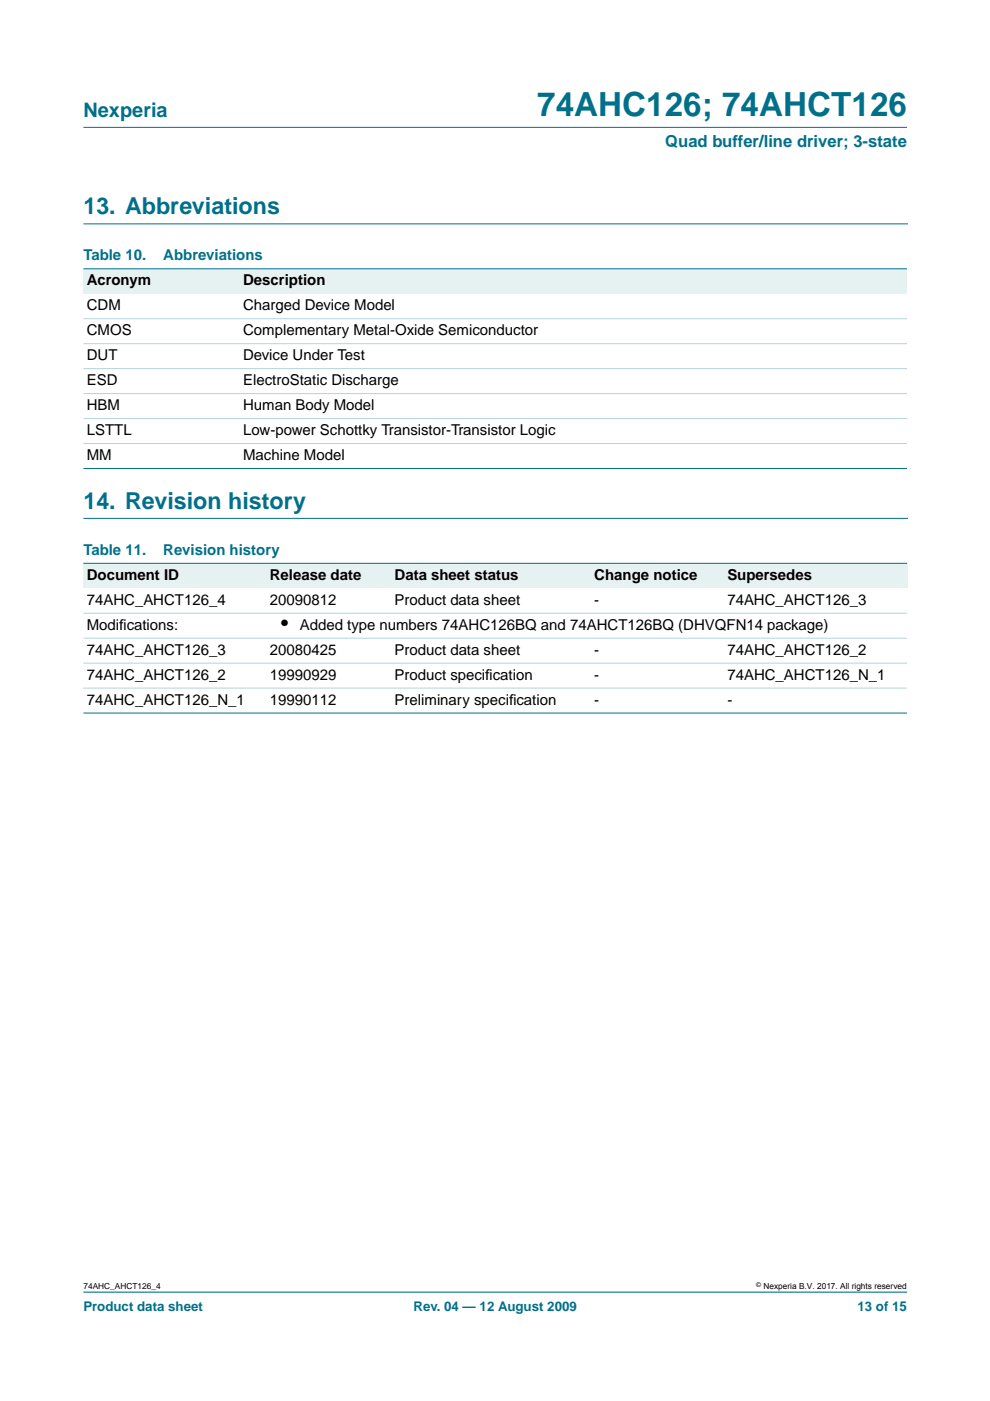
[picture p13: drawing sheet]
<svg xmlns="http://www.w3.org/2000/svg" width="210mm" height="297mm" viewBox="0 0 210 297" stroke-linecap="round" stroke-linejoin="round" font-family="sans-serif">
<defs><g id="words">
<text font-size="7.1" fill="#00708a" x="113.9" y="24.7">74AHC126; 74AHCT126</text>
<g font-size="4.9" fill="#00708a">
<text x="17.7" y="45.5">13. Abbreviations</text>
<text x="17.7" y="107.9">14. Revision history</text>
</g>
<text font-size="4.2" fill="#00708a" x="17.7" y="24.9">Nexperia</text>
<text font-size="4.2" x="59.6" y="133.5">•</text>
<text font-size="3.5" fill="#00708a" x="141.1" y="31.1">Quad buffer/line driver; 3-state</text>
<g font-size="3.2" fill="#00708a">
<text x="17.7" y="55.2">Table 10.</text>
<text x="34.6" y="55.2">Abbreviations</text>
<text x="17.7" y="117.7">Table 11.</text>
<text x="34.6" y="117.7">Revision history</text>
</g>
<g font-size="3.2">
<text x="18.4" y="60.5">Acronym</text>
<text x="18.4" y="65.8">CDM</text>
<text x="51.6" y="60.5">Description</text>
<text x="51.6" y="65.8">Charged Device Model</text>
<text x="18.4" y="71.1">CMOS</text>
<text x="51.6" y="71.1">Complementary Metal-Oxide Semiconductor</text>
<text x="18.4" y="76.4">DUT</text>
<text x="51.6" y="76.4">Device Under Test</text>
<text x="18.4" y="81.7">ESD</text>
<text x="51.6" y="81.7">ElectroStatic Discharge</text>
<text x="18.4" y="87">HBM</text>
<text x="51.6" y="87">Human Body Model</text>
<text x="18.4" y="92.3">LSTTL</text>
<text x="51.6" y="92.3">Low-power Schottky Transistor-Transistor Logic</text>
<text x="18.4" y="97.6">MM</text>
<text x="51.6" y="97.6">Machine Model</text>
<text x="18.4" y="123">Document ID</text>
<text x="57.2" y="123">Release date</text>
<text x="83.7" y="123">Data sheet status</text>
<text x="126" y="123">Change notice</text>
<text x="154.2" y="123">Supersedes</text>
<text x="18.4" y="128.3">74AHC_AHCT126_4</text>
<text x="57.2" y="128.3">20090812</text>
<text x="83.7" y="128.3">Product data sheet</text>
<text x="126" y="128.3">-</text>
<text x="154.2" y="128.3">74AHC_AHCT126_3</text>
<text x="18.4" y="133.5">Modif</text>
<text x="25.3" y="133.5">ications:</text>
<text x="63.5" y="133.5">Added type numbers 74AHC126BQ and 74AHCT126BQ (DHVQFN14 package)</text>
<text x="18.4" y="138.8">74AHC_AHCT126_3</text>
<text x="57.2" y="138.8">20080425</text>
<text x="83.7" y="138.8">Product data sheet</text>
<text x="126" y="138.8">-</text>
<text x="154.2" y="138.8">74AHC_AHCT126_2</text>
<text x="18.4" y="144.1">74AHC_AHCT126_2</text>
<text x="18.4" y="149.4">74AHC_AHCT126_N_1</text>
<text x="57.2" y="144.1">19990929</text>
<text x="57.2" y="149.4">19990112</text>
<text x="83.7" y="144.1">Product specif</text>
<text x="83.7" y="149.4">Preliminary specif</text>
<text x="102.9" y="144.1">ication</text>
<text x="107.9" y="149.4">ication</text>
<text x="126" y="149.4">-</text>
<text x="126" y="144.1">-</text>
<text x="154.2" y="149.4">-</text>
<text x="154.2" y="144.1">74AHC_AHCT126_N_1</text>
</g>
<g font-size="2.8" fill="#00708a">
<text x="17.7" y="278">Product data sheet</text>
<text x="87.7" y="278">Rev. 04 — 12 August 2009</text>
<text x="181.8" y="278">13 of 15</text>
</g>
<g font-size="1.8">
<text x="17.7" y="273.4">74AHC_AHCT126_4</text>
<text x="161.9" y="273.4">Nexperia B.V. 2017. All rights reserved</text>
</g>
<text font-size="1.4" x="160.4" y="272.9">©</text>
</g></defs>
<path d="M17.7 47.5h174.7M17.7 109.9h174.7M192.3 273.9h-174.6" fill="none" stroke="#00708a" stroke-width=".21"/>
<path d="M17.7 27h174.6z" fill="#00708a" stroke="#00708a" stroke-width=".21"/>
<g fill="#e6f2f2">
<path d="M17.7 57h33.1v5.3h-33.1z" fill-rule="evenodd"/>
<path d="M50.8 57h141.5v5.3h-141.5z" fill-rule="evenodd"/>
<path d="M17.7 119.4h38.8v5.3h-38.8z" fill-rule="evenodd"/>
<path d="M56.5 119.4h26.5v5.3h-26.5z" fill-rule="evenodd"/>
<path d="M83 119.4h42.3v5.3h-42.3z" fill-rule="evenodd"/>
<path d="M125.3 119.4h28.2v5.3h-28.2z" fill-rule="evenodd"/>
<path d="M153.5 119.4h38.8v5.3h-38.8z" fill-rule="evenodd"/>
</g>
<g fill="#00708a" stroke="#00708a" stroke-width=".21">
<path d="M17.7 57h174.6z"/>
<path d="M17.7 99.3h174.6z"/>
<path d="M17.7 119.4h174.6z"/>
<path d="M17.7 151.2h174.6z"/>
</g>
<g fill="#b3d4db" stroke="#b3d4db" stroke-width=".21">
<path d="M17.7 67.6h174.6z"/>
<path d="M17.7 72.9h174.6z"/>
<path d="M17.7 78.2h174.6z"/>
<path d="M17.7 83.4h174.6z"/>
<path d="M17.7 88.7h174.6z"/>
<path d="M17.7 94h174.6z"/>
<path d="M17.7 130h174.6z"/>
<path d="M17.7 135.3h174.6z"/>
<path d="M17.7 140.6h174.6z"/>
<path d="M17.7 145.9h174.6z"/>
</g>
<use href="#words"/>
</svg>
